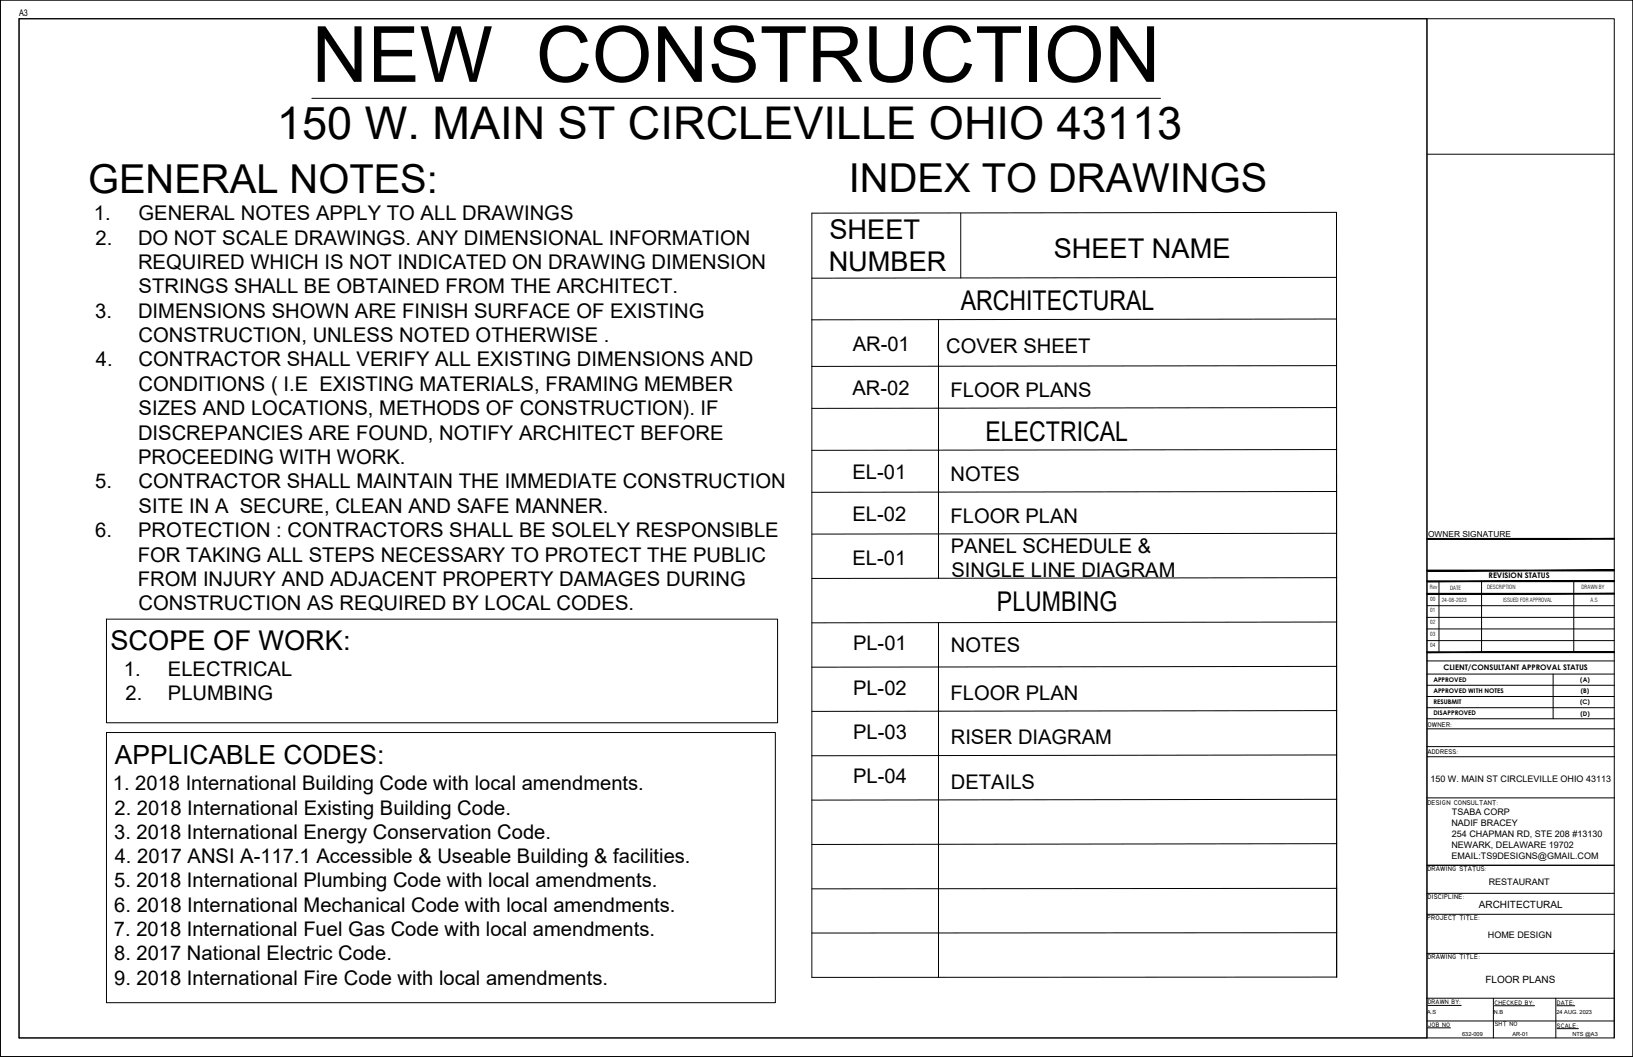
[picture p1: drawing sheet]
<svg xmlns="http://www.w3.org/2000/svg" width="432mm" height="279mm" viewBox="0 0 432 279" stroke-linecap="round" stroke-linejoin="round" font-family="sans-serif">
<defs><g id="words">
<text font-size="20.5" x="82.5" y="21.6">NEW CONSTRUCTION</text>
<text font-size="11.9" x="73.2" y="36.9">150 W. MAIN ST CIRCLEVILLE OHIO 43113</text>
<g font-size="10.5">
<text x="23.3" y="50.9">GENERAL NOTES:</text>
<text x="224.5" y="50.7">INDEX TO DRAWINGS</text>
</g>
<g font-size="7.2">
<text x="219.3" y="63.1">SHEET</text>
<text x="219.1" y="71.6">NUMBER</text>
<text x="278.6" y="68.1">SHEET NAME</text>
<text x="254" y="82">ARCHITECTURAL</text>
<text x="260.6" y="116.6">ELECTRICAL</text>
<text x="263.6" y="161.4">PLUMBING</text>
<text x="29.2" y="171.8">SCOPE OF WORK:</text>
</g>
<text font-size="7" x="30.4" y="202.1">APPLICABLE CODES:</text>
<g font-size="5.3">
<text x="24.8" y="58.2">1.</text>
<text x="36.6" y="58.2">GENERAL NOTES APPLY TO ALL DRAWINGS</text>
<text x="25.3" y="64.6">2.</text>
<text x="36.5" y="64.6">DO NOT SCALE DRAWINGS. ANY DIMENSIONAL INFORMATION</text>
<text x="36.5" y="71.1">REQUIRED WHICH IS NOT INDICATED ON DRAWING DIMENSION</text>
<text x="36.7" y="77.5">STRINGS SHALL BE OBTAINED FROM THE ARCHITECT.</text>
<text x="25.2" y="84">3.</text>
<text x="36.5" y="84">DIMENSIONS SHOWN ARE FINISH SURFACE OF EXISTING</text>
<text x="36.6" y="90.4">CONSTRUCTION, UNLESS NOTED OTHERWISE .</text>
<text x="225.5" y="92.7">AR-01</text>
<text x="250.2" y="93.2">COVER SHEET</text>
<text x="25.4" y="96.9">4.</text>
<text x="36.6" y="96.9">CONTRACTOR SHALL VERIFY ALL EXISTING DIMENSIONS AND</text>
<text x="36.6" y="103.3">CONDITIONS ( I.E EXISTING MATERIALS, FRAMING MEMBER</text>
<text x="225.4" y="104.4">AR-02</text>
<text x="251.3" y="104.9">FLOOR PLANS</text>
<text x="36.7" y="109.8">SIZES AND LOCATIONS, METHODS OF CONSTRUCTION). IF</text>
<text x="36.5" y="116.2">DISCREPANCIES ARE FOUND, NOTIFY ARCHITECT BEFORE</text>
<text x="36.5" y="122.7">PROCEEDING WITH WORK.</text>
<text x="25.2" y="129.1">5.</text>
<text x="36.6" y="129.1">CONTRACTOR SHALL MAINTAIN THE IMMEDIATE CONSTRUCTION</text>
<text x="225.4" y="126.5">EL-01</text>
<text x="251.3" y="127.1">NOTES</text>
<text x="36.7" y="135.6">SITE IN A SECURE, CLEAN AND SAFE MANNER.</text>
<text x="225.4" y="137.6">EL-02</text>
<text x="25.2" y="142">6.</text>
<text x="36.5" y="142">PROTECTION : CONTRACTORS SHALL BE SOLELY RESPONSIBLE</text>
<text x="251.3" y="138.2">FLOOR PLAN</text>
<text x="36.4" y="148.5">FOR TAKING ALL STEPS NECESSARY TO PROTECT THE PUBLIC</text>
<text x="225.4" y="149.4">EL-01</text>
<text x="251.4" y="146">PANEL SCHEDULE &amp;</text>
<text x="36.4" y="154.9">FROM INJURY AND ADJACENT PROPERTY DAMAGES DURING</text>
<text x="251.6" y="152.5">SINGLE LINE DIAGRAM</text>
<text x="36.6" y="161.4">CONSTRUCTION AS REQUIRED BY LOCAL CODES.</text>
<text x="225.6" y="171.9">PL-01</text>
<text x="251.5" y="172.5">NOTES</text>
<text x="32.8" y="178.7">1.</text>
<text x="44.4" y="178.7">ELECTRICAL</text>
<text x="33.2" y="185.1">2.</text>
<text x="44.4" y="185.1">PLUMBING</text>
<text x="225.6" y="183.6">PL-02</text>
<text x="251.4" y="185">FLOOR PLAN</text>
<text x="225.6" y="195.3">PL-03</text>
<text x="251.4" y="196.8">RISER DIAGRAM</text>
<text x="29.8" y="208.9">1. 2018 International Building Code with local amendments.</text>
<text x="225.6" y="207.1">PL-04</text>
<text x="251.5" y="208.5">DETAILS</text>
<text x="30.3" y="215.3">2. 2018 International Existing Building Code.</text>
<text x="30.2" y="221.7">3. 2018 International Energy Conservation Code.</text>
<text x="30.4" y="228.1">4. 2017 ANSI A-117.1 Accessible &amp; Useable Building &amp; facilities.</text>
<text x="30.2" y="234.6">5. 2018 International Plumbing Code with local amendments.</text>
<text x="30.2" y="241">6. 2018 International Mechanical Code with local amendments.</text>
<text x="30.1" y="247.4">7. 2018 International Fuel Gas Code with local amendments.</text>
<text x="30.2" y="253.8">8. 2017 National Electric Code.</text>
<text x="30.2" y="260.3">9. 2018 International Fire Code with local amendments.</text>
</g>
<g font-size="2.6">
<text x="391" y="240.1">ARCHITECTURAL</text>
<text x="392.8" y="259.8">FLOOR PLANS</text>
</g>
<g font-size="2.4">
<text x="5" y="4.4">A3</text>
<text x="378.2" y="206.8">150 W. MAIN ST CIRCLEVILLE OHIO 43113</text>
<text x="383.9" y="215.6">TSABA CORP</text>
<text x="383.8" y="218.4">NADIF BRACEY</text>
<text x="383.9" y="221.3">254 CHAPMAN RD, STE 208 #13130</text>
<text x="383.8" y="224.2">NEWARK, DELAWARE 19702</text>
<text x="383.8" y="227">EMAIL:TS9DESIGNS@GMAIL.COM</text>
<text x="393.7" y="233.9">RESTAURANT</text>
<text x="393.4" y="247.8">HOME DESIGN</text>
</g>
<text font-size="2.2" x="377.6" y="141.9">OWNER SIGNATURE</text>
<g font-size="2">
<text x="393.6" y="152.9">REVISION STATUS</text>
<text x="381.7" y="177.2">CLIENT/CONSULTANT APPROVAL STATUS</text>
</g>
<g font-size="1.8">
<text x="377.4" y="192.1">OWNER:</text>
<text x="377.4" y="199.4">ADDRESS:</text>
<text x="377.4" y="212.8">DESIGN CONSULTANT:</text>
<text x="377.4" y="230.3">DRAWING STATUS:</text>
<text x="377.5" y="237.6">DISCIPLINE:</text>
<text x="377.4" y="243.3">PROJECT TITLE:</text>
<text x="377.4" y="253.5">DRAWING TITLE:</text>
</g>
<g font-size="1.7">
<text x="379" y="183.2">APPROVED WITH NOTES</text>
<text x="379" y="180.3">APPROVED</text>
<text x="417.9" y="180.3">(A)</text>
<text x="418" y="183.2">(B)</text>
<text x="379" y="186.1">RESUBMIT</text>
<text x="379" y="189.1">DISAPPROVED</text>
<text x="417.8" y="186.2">(C)</text>
<text x="417.9" y="189.1">(D)</text>
<text x="377.5" y="265.5">DRAWN BY:</text>
<text x="395.2" y="265.6">CHECKED BY:</text>
<text x="411.7" y="265.6">DATE:</text>
<text x="377.5" y="271.4">JOB NO</text>
<text x="395.3" y="271.3">SHT NO</text>
<text x="411.7" y="271.6">SCALE:</text>
</g>
<g font-size="1.5">
<text x="378.1" y="155.7">Rev</text>
<text x="383.4" y="155.8">DATE</text>
<text x="393.2" y="155.6">DESCRIPTION</text>
<text x="418.2" y="155.7">DRAWN BY</text>
<text x="378.2" y="161.9">01</text>
<text x="378.2" y="158.9">00</text>
<text x="381.2" y="159.1">24-08-2023</text>
<text x="397.4" y="159.1">ISSUED FOR APPROVAL</text>
<text x="420.6" y="159.1">A.S</text>
<text x="378.2" y="165">02</text>
<text x="378.2" y="168">03</text>
<text x="378.2" y="171.1">04</text>
<text x="377.4" y="268">A.S</text>
<text x="395" y="268">N.B</text>
<text x="411.6" y="267.9">24 AUG. 2023</text>
<text x="386.6" y="273.8">632-009</text>
<text x="399.9" y="273.8">AR-01</text>
<text x="415.8" y="273.8">NTS @A3</text>
</g>
</g></defs>
<!-- layer: TXT-E -->
<path d="M82.5 26h224.4" fill="none" stroke="#000" stroke-width=".26"/>
<!-- layer: WALLS -->
<g fill="none" stroke="#000" stroke-width=".26">
<path d="M214.7 56.3l138.7-.2v202.2l-138.7 .1M254 56.3v17.2M353.4 73.3l-138.7 .2M248.2 84.5v68.4M353.4 84.3l-138.8 .2M353.4 96.6l-138.7 .3M353.4 107.7l-138.7 .2M353.5 118.8l-138.8 .2M353.5 129.9l-138.8 .2M353.5 141l-138.8 .2M353.5 152.7l-138.8 .2M248.2 164.6v93.7"/>
<path d="M353.5 164.4l-138.8 .2M353.5 176.1l-138.8 .3M353.5 187.8l-138.8 .2M353.5 199.6l-138.8 .2M353.5 211.3l-138.8 .2M353.5 234.8l-138.8 .1M353.5 223l-138.8 .2M353.5 246.5l-138.8 .1"/>
</g>
<!-- layer: WALL -->
<path d="M5 5h372.3v269.4h-372.3zM214.7 56.3v202.1M28.2 163.7h177.4v27.4h-177.4zM28.2 193.6h176.8v71.4h-176.8z" fill="none" stroke="#000" stroke-width=".26"/>
<!-- layer: SEAL -->
<g fill="none" stroke="#000" stroke-width=".26">
<path d="M.1 0h431.7v279.3h-431.7zM5 5h421.8v269.4h-421.8zM377.3 5v269.4M377.3 40.8h49.5M410.7 178.2v11.8M377.3 192.7h49.6M377.3 210.9h49.6M377.3 200h49.6M377.3 228.7h49.5M377.3 236.1h49.5M377.3 241.7h49.5M377.3 252h49.5"/>
<path d="M426.8 251.2v23.2M377.2 263.9h49.6M377.3 269.9h49.5M394.9 263.9v10.5M411.4 263.9v10.5"/>
</g>
<!-- layer: TEXT -->
<path d="M377.5 265.8h8.9M377.5 271.7h6M395.2 265.9h10.6M411.7 265.9h4.7M411.7 271.9h5.7" fill="none" stroke="#000" stroke-width=".26"/>
<!-- layer: title block -->
<g fill="none" stroke="#000" stroke-width=".26">
<path d="M380.5 153.6v18.7M391.8 153.6v18.7M416.1 153.6v18.7M377.3 166.2h49.5M377.3 169.3h49.5M377.3 163.2h49.5M377.3 160.1h49.5M377.3 178.2h49.5M377.3 174.7h49.5M377.3 181.1h49.5M377.3 184.1h49.5M377.3 187.1h49.5"/>
<path d="M377.3 190h49.5M377.3 197.4h49.5"/>
</g>
<g fill="#000" stroke="#000" stroke-width=".26">
<path d="M377.3 156.8v.3l49.5-.3zM377.3 157.1l49.5-.3v.3z"/>
<path d="M377.3 153.5v.3l49.5-.3zM377.3 153.8l49.5-.3v.3z"/>
<path d="M377.3 142.3v.2l49.5-.2zM377.3 142.5l49.5-.2v.2z"/>
<path d="M377.3 150.7v.2l49.5-.2zM377.3 150.9l49.5-.2v.2z"/>
<path d="M377.3 172.3v.2l49.5-.2zM377.3 172.5l49.5-.2v.2z"/>
</g>
<use href="#words"/>
</svg>
